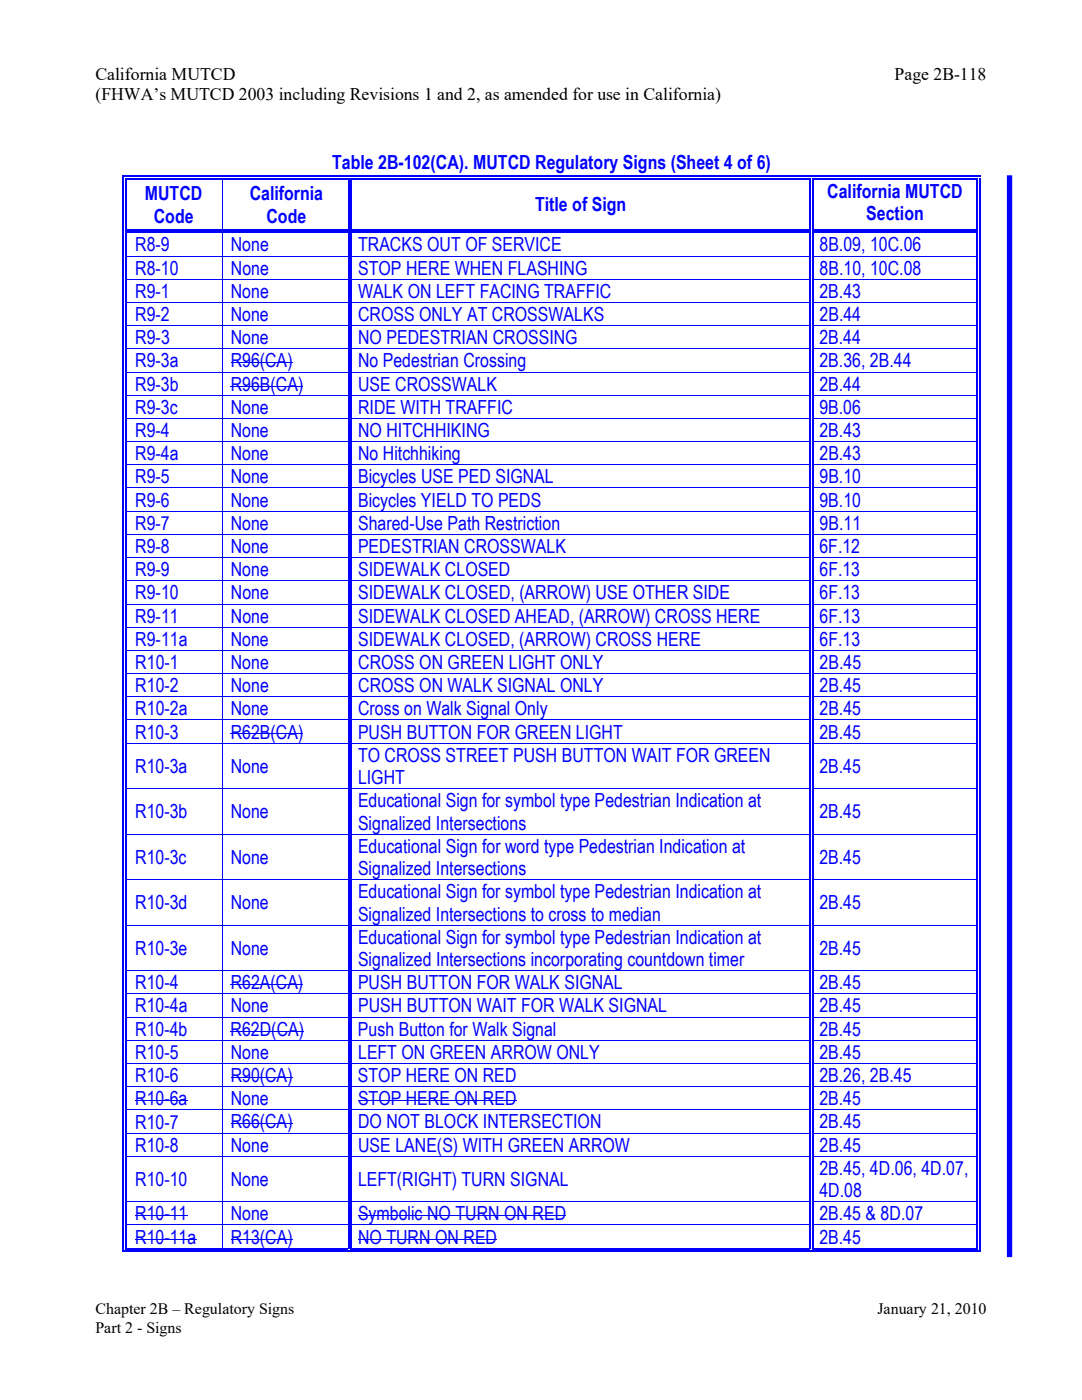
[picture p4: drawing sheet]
<svg xmlns="http://www.w3.org/2000/svg" width="216mm" height="279mm" viewBox="0 0 216 279" stroke-linecap="round" stroke-linejoin="round" font-family="sans-serif">
<defs><g id="words">
<g font-size="3.9" fill="#00f">
<text x="66.3" y="33.7">Table 2B-102(CA). MUTCD Regulatory Signs (Sheet 4 of 6)</text>
<text x="28.9" y="40">MUTCD</text>
<text x="49.8" y="40">California</text>
<text x="165.1" y="39.5">California MUTCD</text>
<text x="30.7" y="44.4">Code</text>
<text x="53.2" y="44.4">Code</text>
<text x="106.8" y="42.2">Title of Sign</text>
<text x="172.9" y="44">Section</text>
<text x="27" y="50.2">R8-9</text>
<text x="46" y="50.2">None</text>
<text x="71.5" y="50.2">TRACKS OUT OF SERVICE</text>
<text x="163.5" y="50.2">8B.09, 10C.06</text>
<text x="27" y="54.8">R8-10</text>
<text x="27" y="59.4">R9-1</text>
<text x="46" y="59.4">None</text>
<text x="46.1" y="54.8">None</text>
<text x="71.5" y="59.4">WALK ON LEFT FACING TRAFFIC</text>
<text x="71.5" y="54.8">STOP HERE WHEN FLASHING</text>
<text x="163.5" y="59.4">2B.43</text>
<text x="163.5" y="54.8">8B.10, 10C.08</text>
<text x="27" y="64.1">R9-2</text>
<text x="46" y="64.1">None</text>
<text x="71.5" y="64.1">CROSS ONLY AT CROSSWALKS</text>
<text x="163.5" y="64.1">2B.44</text>
<text x="27" y="68.7">R9-3</text>
<text x="46.1" y="68.7">None</text>
<text x="71.5" y="68.7">NO PEDESTRIAN CROSSING</text>
<text x="163.5" y="68.7">2B.44</text>
<text x="27" y="73.3">R9-3a</text>
<text x="27" y="78">R9-3b</text>
<text x="46.1" y="73.3">R96(CA)</text>
<text x="46.1" y="78">R96B(CA)</text>
<text x="71.4" y="73.3">No Pedestrian Crossing</text>
<text x="71.4" y="78">USE CROSSWALK</text>
<text x="163.5" y="78">2B.44</text>
<text x="163.5" y="73.3">2B.36, 2B.44</text>
<text x="27" y="82.6">R9-3c</text>
<text x="46" y="82.6">None</text>
<text x="71.5" y="82.6">RIDE WITH TRAFFIC</text>
<text x="163.5" y="82.6">9B.06</text>
<text x="27" y="87.2">R9-4</text>
<text x="46" y="87.2">None</text>
<text x="71.5" y="87.2">NO HITCHHIKING</text>
<text x="163.5" y="87.2">2B.43</text>
<text x="27" y="91.8">R9-4a</text>
<text x="46.1" y="91.8">None</text>
<text x="71.5" y="91.8">No Hitchhiking</text>
<text x="163.5" y="91.8">2B.43</text>
<text x="27" y="96.5">R9-5</text>
<text x="27" y="101.1">R9-6</text>
<text x="46" y="96.5">None</text>
<text x="46" y="101.1">None</text>
<text x="71.5" y="96.5">Bicycles USE PED SIGNAL</text>
<text x="71.5" y="101.1">Bicycles YIELD TO PEDS</text>
<text x="163.5" y="101.1">9B.10</text>
<text x="163.5" y="96.5">9B.10</text>
<text x="27" y="105.7">R9-7</text>
<text x="46" y="105.7">None</text>
<text x="71.4" y="105.7">Shared-Use Path Restriction</text>
<text x="163.5" y="105.7">9B.11</text>
<text x="27" y="110.4">R9-8</text>
<text x="46" y="110.4">None</text>
<text x="71.4" y="110.4">PEDESTRIAN CROSSWALK</text>
<text x="163.5" y="110.4">6F.12</text>
<text x="27" y="115">R9-9</text>
<text x="27" y="119.6">R9-10</text>
<text x="46" y="115">None</text>
<text x="46.1" y="119.6">None</text>
<text x="71.5" y="115">SIDEWALK CLOSED</text>
<text x="71.5" y="119.6">SIDEWALK CLOSED, (ARROW) USE OTHER SIDE</text>
<text x="163.5" y="119.6">6F.13</text>
<text x="163.5" y="115">6F.13</text>
<text x="27" y="124.3">R9-11</text>
<text x="46.1" y="124.3">None</text>
<text x="71.5" y="124.3">SIDEWALK CLOSED AHEAD, (ARROW) CROSS HERE</text>
<text x="163.5" y="124.3">6F.13</text>
<text x="27" y="128.9">R9-11a</text>
<text x="46.1" y="128.9">None</text>
<text x="71.5" y="128.9">SIDEWALK CLOSED, (ARROW) CROSS HERE</text>
<text x="163.5" y="128.9">6F.13</text>
<text x="27" y="133.5">R10-1</text>
<text x="46.1" y="133.5">None</text>
<text x="71.5" y="133.5">CROSS ON GREEN LIGHT ONLY</text>
<text x="163.5" y="133.5">2B.45</text>
<text x="27" y="138.1">R10-2</text>
<text x="27" y="142.8">R10-2a</text>
<text x="46" y="142.8">None</text>
<text x="46.1" y="138.1">None</text>
<text x="71.5" y="142.8">Cross on Walk Signal Only</text>
<text x="71.5" y="138.1">CROSS ON WALK SIGNAL ONLY</text>
<text x="163.5" y="142.8">2B.45</text>
<text x="163.5" y="138.1">2B.45</text>
<text x="27" y="147.4">R10-3</text>
<text x="46" y="147.4">R62B(CA)</text>
<text x="71.4" y="147.4">PUSH BUTTON FOR GREEN LIGHT</text>
<text x="163.5" y="147.4">2B.45</text>
<text x="27" y="154.2">R10-3a</text>
<text x="46" y="154.2">None</text>
<text x="71.4" y="152">TO CROSS STREET PUSH BUTTON WAIT FOR GREEN</text>
<text x="163.5" y="154.2">2B.45</text>
<text x="71.4" y="156.5">LIGHT</text>
<text x="71.4" y="161.1">Educational Sign for symbol type Pedestrian Indication at</text>
<text x="27" y="163.3">R10-3b</text>
<text x="46" y="163.3">None</text>
<text x="71.4" y="165.6">Signalized Intersections</text>
<text x="163.5" y="163.3">2B.45</text>
<text x="27" y="172.4">R10-3c</text>
<text x="46" y="172.4">None</text>
<text x="71.4" y="170.2">Educational Sign for word type Pedestrian Indication at</text>
<text x="163.5" y="172.4">2B.45</text>
<text x="71.4" y="174.6">Signalized Intersections</text>
<text x="71.4" y="179.3">Educational Sign for symbol type Pedestrian Indication at</text>
<text x="27" y="181.5">R10-3d</text>
<text x="46" y="181.5">None</text>
<text x="71.4" y="183.7">Signalized Intersections to cross to median</text>
<text x="163.5" y="181.5">2B.45</text>
<text x="27" y="190.6">R10-3e</text>
<text x="46" y="190.6">None</text>
<text x="71.4" y="188.3">Educational Sign for symbol type Pedestrian Indication at</text>
<text x="163.5" y="190.6">2B.45</text>
<text x="27" y="197.4">R10-4</text>
<text x="46" y="197.4">R62A(CA)</text>
<text x="71.4" y="192.8">Signalized Intersections incorporating countdown timer</text>
<text x="71.4" y="197.4">PUSH BUTTON FOR WALK SIGNAL</text>
<text x="163.5" y="197.4">2B.45</text>
<text x="27" y="202.1">R10-4a</text>
<text x="46" y="202.1">None</text>
<text x="71.5" y="202.1">PUSH BUTTON WAIT FOR WALK SIGNAL</text>
<text x="163.5" y="202.1">2B.45</text>
<text x="27" y="206.7">R10-4b</text>
<text x="46" y="206.7">R62D(CA)</text>
<text x="71.4" y="206.7">Push Button for Walk Signal</text>
<text x="163.5" y="206.7">2B.45</text>
<text x="27" y="211.3">R10-5</text>
<text x="27" y="215.9">R10-6</text>
<text x="46" y="215.9">R90(CA)</text>
<text x="46" y="211.3">None</text>
<text x="71.4" y="215.9">STOP HERE ON RED</text>
<text x="71.5" y="211.3">LEFT ON GREEN ARROW ONLY</text>
<text x="163.5" y="215.9">2B.26, 2B.45</text>
<text x="163.5" y="211.3">2B.45</text>
<text x="27" y="220.6">R10-6a</text>
<text x="46" y="220.6">None</text>
<text x="71.4" y="220.6">STOP HERE ON RED</text>
<text x="163.5" y="220.6">2B.45</text>
<text x="27" y="225.2">R10-7</text>
<text x="46" y="225.2">R66(CA)</text>
<text x="71.4" y="225.2">DO NOT BLOCK INTERSECTION</text>
<text x="163.5" y="225.2">2B.45</text>
<text x="27" y="229.8">R10-8</text>
<text x="46.1" y="229.8">None</text>
<text x="71.5" y="229.8">USE LANE(S) WITH GREEN ARROW</text>
<text x="163.5" y="229.8">2B.45</text>
<text x="27" y="236.7">R10-10</text>
<text x="46" y="236.7">None</text>
<text x="71.4" y="236.7">LEFT(RIGHT) TURN SIGNAL</text>
<text x="163.5" y="234.5">2B.45, 4D.06, 4D.07,</text>
<text x="163.5" y="238.9">4D.08</text>
<text x="27" y="243.5">R10-11</text>
<text x="46" y="243.5">None</text>
<text x="71.4" y="243.5">Symbolic NO TURN ON RED</text>
<text x="163.5" y="243.5">2B.45 &amp; 8D.07</text>
<text x="27" y="248.2">R10-11a</text>
<text x="46" y="248.2">R13(CA)</text>
<text x="71.4" y="248.2">NO TURN ON RED</text>
<text x="163.5" y="248.2">2B.45</text>
</g>
<g font-size="3.5">
<text x="19" y="15.9">California MUTCD</text>
<text x="178.5" y="15.9">Page 2B-118</text>
<text x="19" y="20">(FHWA’s MUTCD 2003 including Revisions 1 and 2, as amended for use in California)</text>
</g>
<g font-size="3.2">
<text x="19" y="262.3">Chapter 2B – Regulatory Signs</text>
<text x="175.1" y="262.3">January 21, 2010</text>
<text x="19" y="265.9">Part 2 - Signs</text>
</g>
</g></defs>
<g fill="#00f">
<path d="M24.5 35.1h.2v.8h-.2z"/>
<path d="M24.5 35.1h.8v.2h-.8z"/>
<path d="M25 35.6h.3v.3h-.3z"/>
<path d="M25 35.6h.3v.2h-.3z"/>
<path d="M25.3 35.1h.7v.2h-.7z"/>
<path d="M25.3 35.6h.7v.2h-.7z"/>
</g>
<path d="M26 35.2h18.4M26 35.7h18.4" fill="none" stroke="#00f" stroke-width=".25"/>
<g fill="#00f">
<path d="M44.4 35.8l.1 .1z"/>
<path d="M44.4 35.1h.7v.2h-.7z"/>
<path d="M44.4 35.6h.7v.2h-.7z"/>
</g>
<path d="M45.1 35.2h24.4M45.1 35.7h24.4" fill="none" stroke="#00f" stroke-width=".25"/>
<g fill="#00f">
<path d="M70 35.8l.2 .1z"/>
<path d="M69.5 35.8l.2 .1z"/>
<path d="M69.5 35.1h.7v.2h-.7z"/>
<path d="M69.5 35.6h.2v.2h-.2z"/>
<path d="M70 35.6h.2v.2h-.2z"/>
</g>
<path d="M70.2 35.2h91.3M70.2 35.7h91.3" fill="none" stroke="#00f" stroke-width=".25"/>
<g fill="#00f">
<path d="M162.1 35.8l.2 .1z"/>
<path d="M161.5 35.8l.3 .1z"/>
<path d="M161.5 35.1h.8v.2h-.8z"/>
<path d="M161.5 35.6h.3v.2h-.3z"/>
<path d="M162.1 35.6h.2v.2h-.2z"/>
</g>
<path d="M162.3 35.2h32.6M162.3 35.7h32.6" fill="none" stroke="#00f" stroke-width=".25"/>
<g fill="#00f">
<path d="M195.4 35.8l.2 .1z"/>
<path d="M194.9 35.8l.2 .1z"/>
<path d="M194.9 35.1h.7v.2h-.7z"/>
<path d="M194.9 35.6h.2v.2h-.2z"/>
<path d="M195.4 35.6h.2v.2h-.2z"/>
</g>
<path d="M24.6 35.9v9.9M25.1 35.9v9.9M69.6 35.9v9.9M70.1 35.9v9.9M161.7 35.9v9.9M162.2 35.9v9.9M195 35.9v9.9M195.5 35.9v9.9" fill="none" stroke="#00f" stroke-width=".25"/>
<path d="M44.5 35.9v9.9" fill="none" stroke="#00f" stroke-width=".2"/>
<g fill="#00f">
<path d="M25 46.5l.3 .1z"/>
<path d="M25 46.3h.3v.2h-.3z"/>
</g>
<path d="M25.3 46.4h19.1" fill="none" stroke="#00f" stroke-width=".25"/>
<g fill="#00f">
<path d="M44.4 46.5l.1 .1z"/>
<path d="M44.4 46.3h.7v.2h-.7z"/>
</g>
<path d="M45.1 46.4h24.4" fill="none" stroke="#00f" stroke-width=".25"/>
<g fill="#00f">
<path d="M70 46.5l.2 .1z"/>
<path d="M69.5 46.5l.2 .1z"/>
<path d="M69.5 46.3h.2v.2h-.2z"/>
<path d="M70 46.3h.2v.2h-.2z"/>
</g>
<path d="M70.2 46.4h91.3" fill="none" stroke="#00f" stroke-width=".25"/>
<g fill="#00f">
<path d="M162.1 46.5l.2 .1z"/>
<path d="M161.5 46.5l.3 .1z"/>
<path d="M161.5 46.3h.3v.2h-.3z"/>
<path d="M162.1 46.3h.2v.2h-.2z"/>
</g>
<path d="M162.3 46.4h32.6" fill="none" stroke="#00f" stroke-width=".25"/>
<g fill="#00f">
<path d="M195.4 46.5l.2 .1z"/>
<path d="M194.9 46.5l.2 .1z"/>
<path d="M194.9 46.3h.2v.2h-.2z"/>
</g>
<path d="M24.6 46.6v4.4M25.1 46.6v4.4M69.6 46.6v4.4M70.1 46.6v4.4M161.7 46.6v4.4M162.2 46.6v4.4M195 46.6v4.4M195.5 46.6v4.4" fill="none" stroke="#00f" stroke-width=".25"/>
<path d="M44.5 46.6v4.4" fill="none" stroke="#00f" stroke-width=".2"/>
<g fill="#00f">
<path d="M25 51h.3v.2h-.3z"/>
<path d="M24.5 51h.2v.2h-.2z"/>
</g>
<path d="M25.3 51.1h44.2" fill="none" stroke="#00f" stroke-width=".2"/>
<g fill="#00f">
<path d="M70 51h.2v.2h-.2z"/>
<path d="M69.5 51h.2v.2h-.2z"/>
</g>
<path d="M70.2 51.1h91.3" fill="none" stroke="#00f" stroke-width=".2"/>
<g fill="#00f">
<path d="M162.1 51h.2v.2h-.2z"/>
<path d="M161.5 51h.3v.2h-.3z"/>
</g>
<path d="M162.3 51.1h32.6" fill="none" stroke="#00f" stroke-width=".2"/>
<g fill="#00f">
<path d="M195.4 51h.2v.2h-.2z"/>
<path d="M194.9 51h.2v.2h-.2z"/>
</g>
<path d="M24.6 51.2v4.4M25.1 51.2v4.4M69.6 51.2v4.4M70.1 51.2v4.4M161.7 51.2v4.4M162.2 51.2v4.4M195 51.2v4.4M195.5 51.2v4.4" fill="none" stroke="#00f" stroke-width=".25"/>
<path d="M44.5 51.2v4.4" fill="none" stroke="#00f" stroke-width=".2"/>
<g fill="#00f">
<path d="M25 55.6h.3v.2h-.3z"/>
<path d="M24.5 55.6h.2v.2h-.2z"/>
</g>
<path d="M25.3 55.7h44.2" fill="none" stroke="#00f" stroke-width=".2"/>
<g fill="#00f">
<path d="M70 55.6h.2v.2h-.2z"/>
<path d="M69.5 55.6h.2v.2h-.2z"/>
</g>
<path d="M70.2 55.7h91.3" fill="none" stroke="#00f" stroke-width=".2"/>
<g fill="#00f">
<path d="M162.1 55.6h.2v.2h-.2z"/>
<path d="M161.5 55.6h.3v.2h-.3z"/>
</g>
<path d="M162.3 55.7h32.6" fill="none" stroke="#00f" stroke-width=".2"/>
<g fill="#00f">
<path d="M195.4 55.6h.2v.2h-.2z"/>
<path d="M194.9 55.6h.2v.2h-.2z"/>
</g>
<path d="M24.6 55.8v4.5M25.1 55.8v4.5M69.6 55.8v4.5M70.1 55.8v4.5M161.7 55.8v4.5M162.2 55.8v4.5M195 55.8v4.5M195.5 55.8v4.5" fill="none" stroke="#00f" stroke-width=".25"/>
<path d="M44.5 55.8v4.5" fill="none" stroke="#00f" stroke-width=".2"/>
<g fill="#00f">
<path d="M25 60.3h.3v.2h-.3z"/>
<path d="M24.5 60.3h.2v.2h-.2z"/>
</g>
<path d="M25.3 60.4h44.2" fill="none" stroke="#00f" stroke-width=".2"/>
<g fill="#00f">
<path d="M70 60.3h.2v.2h-.2z"/>
<path d="M69.5 60.3h.2v.2h-.2z"/>
</g>
<path d="M70.2 60.4h91.3" fill="none" stroke="#00f" stroke-width=".2"/>
<g fill="#00f">
<path d="M162.1 60.3h.2v.2h-.2z"/>
<path d="M161.5 60.3h.3v.2h-.3z"/>
</g>
<path d="M162.3 60.4h32.6" fill="none" stroke="#00f" stroke-width=".2"/>
<g fill="#00f">
<path d="M195.4 60.3h.2v.2h-.2z"/>
<path d="M194.9 60.3h.2v.2h-.2z"/>
</g>
<path d="M24.6 60.5v4.4M25.1 60.5v4.4M69.6 60.5v4.4M70.1 60.5v4.4M161.7 60.5v4.4M162.2 60.5v4.4M195 60.5v4.4M195.5 60.5v4.4" fill="none" stroke="#00f" stroke-width=".25"/>
<path d="M44.5 60.5v4.4" fill="none" stroke="#00f" stroke-width=".2"/>
<g fill="#00f">
<path d="M25 64.9h.3v.2h-.3z"/>
<path d="M24.5 64.9h.2v.2h-.2z"/>
</g>
<path d="M25.3 65h44.2" fill="none" stroke="#00f" stroke-width=".2"/>
<g fill="#00f">
<path d="M70 64.9h.2v.2h-.2z"/>
<path d="M69.5 64.9h.2v.2h-.2z"/>
</g>
<path d="M70.2 65h91.3" fill="none" stroke="#00f" stroke-width=".2"/>
<g fill="#00f">
<path d="M162.1 64.9h.2v.2h-.2z"/>
<path d="M161.5 64.9h.3v.2h-.3z"/>
</g>
<path d="M162.3 65h32.6" fill="none" stroke="#00f" stroke-width=".2"/>
<g fill="#00f">
<path d="M195.4 64.9h.2v.2h-.2z"/>
<path d="M194.9 64.9h.2v.2h-.2z"/>
</g>
<path d="M24.6 65.1v4.4M25.1 65.1v4.4M69.6 65.1v4.4M70.1 65.1v4.4M161.7 65.1v4.4M162.2 65.1v4.4M195 65.1v4.4M195.5 65.1v4.4" fill="none" stroke="#00f" stroke-width=".25"/>
<path d="M44.5 65.1v4.4M46 72.4h12.4" fill="none" stroke="#00f" stroke-width=".2"/>
<g fill="#00f">
<path d="M25 69.5h.3v.2h-.3z"/>
<path d="M24.5 69.5h.2v.2h-.2z"/>
</g>
<path d="M25.3 69.6h44.2" fill="none" stroke="#00f" stroke-width=".2"/>
<g fill="#00f">
<path d="M70 69.5h.2v.2h-.2z"/>
<path d="M69.5 69.5h.2v.2h-.2z"/>
</g>
<path d="M70.2 69.6h91.3" fill="none" stroke="#00f" stroke-width=".2"/>
<g fill="#00f">
<path d="M162.1 69.5h.2v.2h-.2z"/>
<path d="M161.5 69.5h.3v.2h-.3z"/>
</g>
<path d="M162.3 69.6h32.6" fill="none" stroke="#00f" stroke-width=".2"/>
<g fill="#00f">
<path d="M195.4 69.5h.2v.2h-.2z"/>
<path d="M194.9 69.5h.2v.2h-.2z"/>
</g>
<path d="M24.6 69.7v4.5M25.1 69.7v4.5M69.6 69.7v4.5M70.1 69.7v4.5M161.7 69.7v4.5M162.2 69.7v4.5M195 69.7v4.5M195.5 69.7v4.5" fill="none" stroke="#00f" stroke-width=".25"/>
<path d="M44.5 69.7v4.5M46 77.1h14.5" fill="none" stroke="#00f" stroke-width=".2"/>
<g fill="#00f">
<path d="M25 74.2h.3v.1h-.3z"/>
<path d="M24.5 74.2h.2v.1h-.2z"/>
</g>
<path d="M25.3 74.3h44.2" fill="none" stroke="#00f" stroke-width=".2"/>
<g fill="#00f">
<path d="M70 74.2h.2v.1h-.2z"/>
<path d="M69.5 74.2h.2v.1h-.2z"/>
</g>
<path d="M70.2 74.3h91.3" fill="none" stroke="#00f" stroke-width=".2"/>
<g fill="#00f">
<path d="M162.1 74.2h.2v.1h-.2z"/>
<path d="M161.5 74.2h.3v.1h-.3z"/>
</g>
<path d="M162.3 74.3h32.6" fill="none" stroke="#00f" stroke-width=".2"/>
<g fill="#00f">
<path d="M195.4 74.2h.2v.1h-.2z"/>
<path d="M194.9 74.2h.2v.1h-.2z"/>
</g>
<path d="M24.6 74.3v4.5M25.1 74.3v4.5M69.6 74.3v4.5M70.1 74.3v4.5M161.7 74.3v4.5M162.2 74.3v4.5M195 74.3v4.5M195.5 74.3v4.5" fill="none" stroke="#00f" stroke-width=".25"/>
<path d="M44.5 74.3v4.5" fill="none" stroke="#00f" stroke-width=".2"/>
<g fill="#00f">
<path d="M25 78.8h.3v.2h-.3z"/>
<path d="M24.5 78.8h.2v.2h-.2z"/>
</g>
<path d="M25.3 78.9h44.2" fill="none" stroke="#00f" stroke-width=".2"/>
<g fill="#00f">
<path d="M70 78.8h.2v.2h-.2z"/>
<path d="M69.5 78.8h.2v.2h-.2z"/>
</g>
<path d="M70.2 78.9h91.3" fill="none" stroke="#00f" stroke-width=".2"/>
<g fill="#00f">
<path d="M162.1 78.8h.2v.2h-.2z"/>
<path d="M161.5 78.8h.3v.2h-.3z"/>
</g>
<path d="M162.3 78.9h32.6" fill="none" stroke="#00f" stroke-width=".2"/>
<g fill="#00f">
<path d="M195.4 78.8h.2v.2h-.2z"/>
<path d="M194.9 78.8h.2v.2h-.2z"/>
</g>
<path d="M24.6 79v4.4M25.1 79v4.4M69.6 79v4.4M70.1 79v4.4M161.7 79v4.4M162.2 79v4.4M195 79v4.4M195.5 79v4.4" fill="none" stroke="#00f" stroke-width=".25"/>
<path d="M44.5 79v4.4" fill="none" stroke="#00f" stroke-width=".2"/>
<g fill="#00f">
<path d="M25 83.4h.3v.2h-.3z"/>
<path d="M24.5 83.4h.2v.2h-.2z"/>
</g>
<path d="M25.3 83.5h44.2" fill="none" stroke="#00f" stroke-width=".2"/>
<g fill="#00f">
<path d="M70 83.4h.2v.2h-.2z"/>
<path d="M69.5 83.4h.2v.2h-.2z"/>
</g>
<path d="M70.2 83.5h91.3" fill="none" stroke="#00f" stroke-width=".2"/>
<g fill="#00f">
<path d="M162.1 83.4h.2v.2h-.2z"/>
<path d="M161.5 83.4h.3v.2h-.3z"/>
</g>
<path d="M162.3 83.5h32.6" fill="none" stroke="#00f" stroke-width=".2"/>
<g fill="#00f">
<path d="M195.4 83.4h.2v.2h-.2z"/>
<path d="M194.9 83.4h.2v.2h-.2z"/>
</g>
<path d="M24.6 83.6v4.5M25.1 83.6v4.5M69.6 83.6v4.5M70.1 83.6v4.5M161.7 83.6v4.5M162.2 83.6v4.5M195 83.6v4.5M195.5 83.6v4.5" fill="none" stroke="#00f" stroke-width=".25"/>
<path d="M44.5 83.6v4.5" fill="none" stroke="#00f" stroke-width=".2"/>
<g fill="#00f">
<path d="M25 88.1h.3v.1h-.3z"/>
<path d="M24.5 88.1h.2v.1h-.2z"/>
</g>
<path d="M25.3 88.1h44.2" fill="none" stroke="#00f" stroke-width=".2"/>
<g fill="#00f">
<path d="M70 88.1h.2v.1h-.2z"/>
<path d="M69.5 88.1h.2v.1h-.2z"/>
</g>
<path d="M70.2 88.1h91.3" fill="none" stroke="#00f" stroke-width=".2"/>
<g fill="#00f">
<path d="M162.1 88.1h.2v.1h-.2z"/>
<path d="M161.5 88.1h.3v.1h-.3z"/>
</g>
<path d="M162.3 88.1h32.6" fill="none" stroke="#00f" stroke-width=".2"/>
<g fill="#00f">
<path d="M195.4 88.1h.2v.1h-.2z"/>
<path d="M194.9 88.1h.2v.1h-.2z"/>
</g>
<path d="M24.6 88.2v4.5M25.1 88.2v4.5M69.6 88.2v4.5M70.1 88.2v4.5M161.7 88.2v4.5M162.2 88.2v4.5M195 88.2v4.5M195.5 88.2v4.5" fill="none" stroke="#00f" stroke-width=".25"/>
<path d="M44.5 88.2v4.5" fill="none" stroke="#00f" stroke-width=".2"/>
<g fill="#00f">
<path d="M25 92.7h.3v.2h-.3z"/>
<path d="M24.5 92.7h.2v.2h-.2z"/>
</g>
<path d="M25.3 92.8h44.2" fill="none" stroke="#00f" stroke-width=".2"/>
<g fill="#00f">
<path d="M70 92.7h.2v.2h-.2z"/>
<path d="M69.5 92.7h.2v.2h-.2z"/>
</g>
<path d="M70.2 92.8h91.3" fill="none" stroke="#00f" stroke-width=".2"/>
<g fill="#00f">
<path d="M162.1 92.7h.2v.2h-.2z"/>
<path d="M161.5 92.7h.3v.2h-.3z"/>
</g>
<path d="M162.3 92.8h32.6" fill="none" stroke="#00f" stroke-width=".2"/>
<g fill="#00f">
<path d="M195.4 92.7h.2v.2h-.2z"/>
<path d="M194.9 92.7h.2v.2h-.2z"/>
</g>
<path d="M24.6 92.9v4.4M25.1 92.9v4.4M69.6 92.9v4.4M70.1 92.9v4.4M161.7 92.9v4.4M162.2 92.9v4.4M195 92.9v4.4M195.5 92.9v4.4" fill="none" stroke="#00f" stroke-width=".25"/>
<path d="M44.5 92.9v4.4" fill="none" stroke="#00f" stroke-width=".2"/>
<g fill="#00f">
<path d="M25 97.3h.3v.2h-.3z"/>
<path d="M24.5 97.3h.2v.2h-.2z"/>
</g>
<path d="M25.3 97.4h44.2" fill="none" stroke="#00f" stroke-width=".2"/>
<g fill="#00f">
<path d="M70 97.3h.2v.2h-.2z"/>
<path d="M69.5 97.3h.2v.2h-.2z"/>
</g>
<path d="M70.2 97.4h91.3" fill="none" stroke="#00f" stroke-width=".2"/>
<g fill="#00f">
<path d="M162.1 97.3h.2v.2h-.2z"/>
<path d="M161.5 97.3h.3v.2h-.3z"/>
</g>
<path d="M162.3 97.4h32.6" fill="none" stroke="#00f" stroke-width=".2"/>
<g fill="#00f">
<path d="M195.4 97.3h.2v.2h-.2z"/>
<path d="M194.9 97.3h.2v.2h-.2z"/>
</g>
<path d="M24.6 97.5v4.4M25.1 97.5v4.4M69.6 97.5v4.4M70.1 97.5v4.4M161.7 97.5v4.4M162.2 97.5v4.4M195 97.5v4.4M195.5 97.5v4.4" fill="none" stroke="#00f" stroke-width=".25"/>
<path d="M44.5 97.5v4.4" fill="none" stroke="#00f" stroke-width=".2"/>
<g fill="#00f">
<path d="M25 101.9h.3v.2h-.3z"/>
<path d="M24.5 101.9h.2v.2h-.2z"/>
</g>
<path d="M25.3 102h44.2" fill="none" stroke="#00f" stroke-width=".2"/>
<g fill="#00f">
<path d="M70 101.9h.2v.2h-.2z"/>
<path d="M69.5 101.9h.2v.2h-.2z"/>
</g>
<path d="M70.2 102h91.3" fill="none" stroke="#00f" stroke-width=".2"/>
<g fill="#00f">
<path d="M162.1 101.9h.2v.2h-.2z"/>
<path d="M161.5 101.9h.3v.2h-.3z"/>
</g>
<path d="M162.3 102h32.6" fill="none" stroke="#00f" stroke-width=".2"/>
<g fill="#00f">
<path d="M195.4 101.9h.2v.2h-.2z"/>
<path d="M194.9 101.9h.2v.2h-.2z"/>
</g>
<path d="M24.6 102.1v4.5M25.1 102.1v4.5M69.6 102.1v4.5M70.1 102.1v4.5M161.7 102.1v4.5M162.2 102.1v4.5M195 102.1v4.5M195.5 102.1v4.5" fill="none" stroke="#00f" stroke-width=".25"/>
<path d="M44.5 102.1v4.5" fill="none" stroke="#00f" stroke-width=".2"/>
<g fill="#00f">
<path d="M25 106.6h.3v.1h-.3z"/>
<path d="M24.5 106.6h.2v.1h-.2z"/>
</g>
<path d="M25.3 106.7h44.2" fill="none" stroke="#00f" stroke-width=".2"/>
<g fill="#00f">
<path d="M70 106.6h.2v.1h-.2z"/>
<path d="M69.5 106.6h.2v.1h-.2z"/>
</g>
<path d="M70.2 106.7h91.3" fill="none" stroke="#00f" stroke-width=".2"/>
<g fill="#00f">
<path d="M162.1 106.6h.2v.1h-.2z"/>
<path d="M161.5 106.6h.3v.1h-.3z"/>
</g>
<path d="M162.3 106.7h32.6" fill="none" stroke="#00f" stroke-width=".2"/>
<g fill="#00f">
<path d="M195.4 106.6h.2v.1h-.2z"/>
<path d="M194.9 106.6h.2v.1h-.2z"/>
</g>
<path d="M24.6 106.7v4.5M25.1 106.7v4.5M69.6 106.7v4.5M70.1 106.7v4.5M161.7 106.7v4.5M162.2 106.7v4.5M195 106.7v4.5M195.5 106.7v4.5" fill="none" stroke="#00f" stroke-width=".25"/>
<path d="M44.5 106.7v4.5" fill="none" stroke="#00f" stroke-width=".2"/>
<g fill="#00f">
<path d="M25 111.2h.3v.2h-.3z"/>
<path d="M24.5 111.2h.2v.2h-.2z"/>
</g>
<path d="M25.3 111.3h44.2" fill="none" stroke="#00f" stroke-width=".2"/>
<g fill="#00f">
<path d="M70 111.2h.2v.2h-.2z"/>
<path d="M69.5 111.2h.2v.2h-.2z"/>
</g>
<path d="M70.2 111.3h91.3" fill="none" stroke="#00f" stroke-width=".2"/>
<g fill="#00f">
<path d="M162.1 111.2h.2v.2h-.2z"/>
<path d="M161.5 111.2h.3v.2h-.3z"/>
</g>
<path d="M162.3 111.3h32.6" fill="none" stroke="#00f" stroke-width=".2"/>
<g fill="#00f">
<path d="M195.4 111.2h.2v.2h-.2z"/>
<path d="M194.9 111.2h.2v.2h-.2z"/>
</g>
<path d="M24.6 111.4v4.4M25.1 111.4v4.4M69.6 111.4v4.4M70.1 111.4v4.4M161.7 111.4v4.4M162.2 111.4v4.4M195 111.4v4.4M195.5 111.4v4.4" fill="none" stroke="#00f" stroke-width=".25"/>
<path d="M44.5 111.4v4.4" fill="none" stroke="#00f" stroke-width=".2"/>
<g fill="#00f">
<path d="M25 115.8h.3v.2h-.3z"/>
<path d="M24.5 115.8h.2v.2h-.2z"/>
</g>
<path d="M25.3 115.9h44.2" fill="none" stroke="#00f" stroke-width=".2"/>
<g fill="#00f">
<path d="M70 115.8h.2v.2h-.2z"/>
<path d="M69.5 115.8h.2v.2h-.2z"/>
</g>
<path d="M70.2 115.9h91.3" fill="none" stroke="#00f" stroke-width=".2"/>
<g fill="#00f">
<path d="M162.1 115.8h.2v.2h-.2z"/>
<path d="M161.5 115.8h.3v.2h-.3z"/>
</g>
<path d="M162.3 115.9h32.6" fill="none" stroke="#00f" stroke-width=".2"/>
<g fill="#00f">
<path d="M195.4 115.8h.2v.2h-.2z"/>
<path d="M194.9 115.8h.2v.2h-.2z"/>
</g>
<path d="M24.6 116v4.5M25.1 116v4.5M69.6 116v4.5M70.1 116v4.5M161.7 116v4.5M162.2 116v4.5M195 116v4.5M195.5 116v4.5" fill="none" stroke="#00f" stroke-width=".25"/>
<path d="M44.5 116v4.5" fill="none" stroke="#00f" stroke-width=".2"/>
<g fill="#00f">
<path d="M25 120.5h.3v.1h-.3z"/>
<path d="M24.5 120.5h.2v.1h-.2z"/>
</g>
<path d="M25.3 120.5h44.2" fill="none" stroke="#00f" stroke-width=".2"/>
<g fill="#00f">
<path d="M70 120.5h.2v.1h-.2z"/>
<path d="M69.5 120.5h.2v.1h-.2z"/>
</g>
<path d="M70.2 120.5h91.3" fill="none" stroke="#00f" stroke-width=".2"/>
<g fill="#00f">
<path d="M162.1 120.5h.2v.1h-.2z"/>
<path d="M161.5 120.5h.3v.1h-.3z"/>
</g>
<path d="M162.3 120.5h32.6" fill="none" stroke="#00f" stroke-width=".2"/>
<g fill="#00f">
<path d="M195.4 120.5h.2v.1h-.2z"/>
<path d="M194.9 120.5h.2v.1h-.2z"/>
</g>
<path d="M24.6 120.6v4.5M25.1 120.6v4.5M69.6 120.6v4.5M70.1 120.6v4.5M161.7 120.6v4.5M162.2 120.6v4.5M195 120.6v4.5M195.5 120.6v4.5" fill="none" stroke="#00f" stroke-width=".25"/>
<path d="M44.5 120.6v4.5" fill="none" stroke="#00f" stroke-width=".2"/>
<g fill="#00f">
<path d="M25 125.1h.3v.2h-.3z"/>
<path d="M24.5 125.1h.2v.2h-.2z"/>
</g>
<path d="M25.3 125.2h44.2" fill="none" stroke="#00f" stroke-width=".2"/>
<g fill="#00f">
<path d="M70 125.1h.2v.2h-.2z"/>
<path d="M69.5 125.1h.2v.2h-.2z"/>
</g>
<path d="M70.2 125.2h91.3" fill="none" stroke="#00f" stroke-width=".2"/>
<g fill="#00f">
<path d="M162.1 125.1h.2v.2h-.2z"/>
<path d="M161.5 125.1h.3v.2h-.3z"/>
</g>
<path d="M162.3 125.2h32.6" fill="none" stroke="#00f" stroke-width=".2"/>
<g fill="#00f">
<path d="M195.4 125.1h.2v.2h-.2z"/>
<path d="M194.9 125.1h.2v.2h-.2z"/>
</g>
<path d="M24.6 125.3v4.4M25.1 125.3v4.4M69.6 125.3v4.4M70.1 125.3v4.4M161.7 125.3v4.4M162.2 125.3v4.4M195 125.3v4.4M195.5 125.3v4.4" fill="none" stroke="#00f" stroke-width=".25"/>
<path d="M44.5 125.3v4.4" fill="none" stroke="#00f" stroke-width=".2"/>
<g fill="#00f">
<path d="M25 129.7h.3v.2h-.3z"/>
<path d="M24.5 129.7h.2v.2h-.2z"/>
</g>
<path d="M25.3 129.8h44.2" fill="none" stroke="#00f" stroke-width=".2"/>
<g fill="#00f">
<path d="M70 129.7h.2v.2h-.2z"/>
<path d="M69.5 129.7h.2v.2h-.2z"/>
</g>
<path d="M70.2 129.8h91.3" fill="none" stroke="#00f" stroke-width=".2"/>
<g fill="#00f">
<path d="M162.1 129.7h.2v.2h-.2z"/>
<path d="M161.5 129.7h.3v.2h-.3z"/>
</g>
<path d="M162.3 129.8h32.6" fill="none" stroke="#00f" stroke-width=".2"/>
<g fill="#00f">
<path d="M195.4 129.7h.2v.2h-.2z"/>
<path d="M194.9 129.7h.2v.2h-.2z"/>
</g>
<path d="M24.6 129.9v4.4M25.1 129.9v4.4M69.6 129.9v4.4M70.1 129.9v4.4M161.7 129.9v4.4M162.2 129.9v4.4M195 129.9v4.4M195.5 129.9v4.4" fill="none" stroke="#00f" stroke-width=".25"/>
<path d="M44.5 129.9v4.4" fill="none" stroke="#00f" stroke-width=".2"/>
<g fill="#00f">
<path d="M25 134.3h.3v.2h-.3z"/>
<path d="M24.5 134.3h.2v.2h-.2z"/>
</g>
<path d="M25.3 134.4h44.2" fill="none" stroke="#00f" stroke-width=".2"/>
<g fill="#00f">
<path d="M70 134.3h.2v.2h-.2z"/>
<path d="M69.5 134.3h.2v.2h-.2z"/>
</g>
<path d="M70.2 134.4h91.3" fill="none" stroke="#00f" stroke-width=".2"/>
<g fill="#00f">
<path d="M162.1 134.3h.2v.2h-.2z"/>
<path d="M161.5 134.3h.3v.2h-.3z"/>
</g>
<path d="M162.3 134.4h32.6" fill="none" stroke="#00f" stroke-width=".2"/>
<g fill="#00f">
<path d="M195.4 134.3h.2v.2h-.2z"/>
<path d="M194.9 134.3h.2v.2h-.2z"/>
</g>
<path d="M24.6 134.5v4.5M25.1 134.5v4.5M69.6 134.5v4.5M70.1 134.5v4.5M161.7 134.5v4.5M162.2 134.5v4.5M195 134.5v4.5M195.5 134.5v4.5" fill="none" stroke="#00f" stroke-width=".25"/>
<path d="M44.5 134.5v4.5" fill="none" stroke="#00f" stroke-width=".2"/>
<g fill="#00f">
<path d="M25 139h.3v.1h-.3z"/>
<path d="M24.5 139h.2v.1h-.2z"/>
</g>
<path d="M25.3 139.1h44.2" fill="none" stroke="#00f" stroke-width=".2"/>
<g fill="#00f">
<path d="M70 139h.2v.1h-.2z"/>
<path d="M69.5 139h.2v.1h-.2z"/>
</g>
<path d="M70.2 139.1h91.3" fill="none" stroke="#00f" stroke-width=".2"/>
<g fill="#00f">
<path d="M162.1 139h.2v.1h-.2z"/>
<path d="M161.5 139h.3v.1h-.3z"/>
</g>
<path d="M162.3 139.1h32.6" fill="none" stroke="#00f" stroke-width=".2"/>
<g fill="#00f">
<path d="M195.4 139h.2v.1h-.2z"/>
<path d="M194.9 139h.2v.1h-.2z"/>
</g>
<path d="M24.6 139.1v4.5M25.1 139.1v4.5M69.6 139.1v4.5M70.1 139.1v4.5M161.7 139.1v4.5M162.2 139.1v4.5M195 139.1v4.5M195.5 139.1v4.5" fill="none" stroke="#00f" stroke-width=".25"/>
<path d="M44.5 139.1v4.5M46 146.5h14.5" fill="none" stroke="#00f" stroke-width=".2"/>
<g fill="#00f">
<path d="M25 143.6h.3v.2h-.3z"/>
<path d="M24.5 143.6h.2v.2h-.2z"/>
</g>
<path d="M25.3 143.7h44.2" fill="none" stroke="#00f" stroke-width=".2"/>
<g fill="#00f">
<path d="M70 143.6h.2v.2h-.2z"/>
<path d="M69.5 143.6h.2v.2h-.2z"/>
</g>
<path d="M70.2 143.7h91.3" fill="none" stroke="#00f" stroke-width=".2"/>
<g fill="#00f">
<path d="M162.1 143.6h.2v.2h-.2z"/>
<path d="M161.5 143.6h.3v.2h-.3z"/>
</g>
<path d="M162.3 143.7h32.6" fill="none" stroke="#00f" stroke-width=".2"/>
<g fill="#00f">
<path d="M195.4 143.6h.2v.2h-.2z"/>
<path d="M194.9 143.6h.2v.2h-.2z"/>
</g>
<path d="M24.6 143.8v4.4M25.1 143.8v4.4M69.6 143.8v4.4M70.1 143.8v4.4M161.7 143.8v4.4M162.2 143.8v4.4M195 143.8v4.4M195.5 143.8v4.4" fill="none" stroke="#00f" stroke-width=".25"/>
<path d="M44.5 143.8v4.4" fill="none" stroke="#00f" stroke-width=".2"/>
<g fill="#00f">
<path d="M25 148.2h.3v.2h-.3z"/>
<path d="M24.5 148.2h.2v.2h-.2z"/>
</g>
<path d="M25.3 148.3h44.2" fill="none" stroke="#00f" stroke-width=".2"/>
<g fill="#00f">
<path d="M70 148.2h.2v.2h-.2z"/>
<path d="M69.5 148.2h.2v.2h-.2z"/>
</g>
<path d="M70.2 148.3h91.3" fill="none" stroke="#00f" stroke-width=".2"/>
<g fill="#00f">
<path d="M162.1 148.2h.2v.2h-.2z"/>
<path d="M161.5 148.2h.3v.2h-.3z"/>
</g>
<path d="M162.3 148.3h32.6" fill="none" stroke="#00f" stroke-width=".2"/>
<g fill="#00f">
<path d="M195.4 148.2h.2v.2h-.2z"/>
<path d="M194.9 148.2h.2v.2h-.2z"/>
</g>
<path d="M24.6 148.4v8.9M25.1 148.4v8.9M69.6 148.4v8.9M70.1 148.4v8.9M161.7 148.4v8.9M162.2 148.4v8.9M195 148.4v8.9M195.5 148.4v8.9" fill="none" stroke="#00f" stroke-width=".25"/>
<path d="M44.5 148.4v8.9" fill="none" stroke="#00f" stroke-width=".2"/>
<g fill="#00f">
<path d="M25 157.3h.3v.2h-.3z"/>
<path d="M24.5 157.3h.2v.2h-.2z"/>
</g>
<path d="M25.3 157.4h44.2" fill="none" stroke="#00f" stroke-width=".2"/>
<g fill="#00f">
<path d="M70 157.3h.2v.2h-.2z"/>
<path d="M69.5 157.3h.2v.2h-.2z"/>
</g>
<path d="M70.2 157.4h91.3" fill="none" stroke="#00f" stroke-width=".2"/>
<g fill="#00f">
<path d="M162.1 157.3h.2v.2h-.2z"/>
<path d="M161.5 157.3h.3v.2h-.3z"/>
</g>
<path d="M162.3 157.4h32.6" fill="none" stroke="#00f" stroke-width=".2"/>
<g fill="#00f">
<path d="M195.4 157.3h.2v.2h-.2z"/>
<path d="M194.9 157.3h.2v.2h-.2z"/>
</g>
<path d="M24.6 157.5v8.9M25.1 157.5v8.9M69.6 157.5v8.9M70.1 157.5v8.9M161.7 157.5v8.9M162.2 157.5v8.9M195 157.5v8.9M195.5 157.5v8.9" fill="none" stroke="#00f" stroke-width=".25"/>
<path d="M44.5 157.5v8.9" fill="none" stroke="#00f" stroke-width=".2"/>
<g fill="#00f">
<path d="M25 166.4h.3v.2h-.3z"/>
<path d="M24.5 166.4h.2v.2h-.2z"/>
</g>
<path d="M25.3 166.5h44.2" fill="none" stroke="#00f" stroke-width=".2"/>
<g fill="#00f">
<path d="M70 166.4h.2v.2h-.2z"/>
<path d="M69.5 166.4h.2v.2h-.2z"/>
</g>
<path d="M70.2 166.5h91.3" fill="none" stroke="#00f" stroke-width=".2"/>
<g fill="#00f">
<path d="M162.1 166.4h.2v.2h-.2z"/>
<path d="M161.5 166.4h.3v.2h-.3z"/>
</g>
<path d="M162.3 166.5h32.6" fill="none" stroke="#00f" stroke-width=".2"/>
<g fill="#00f">
<path d="M195.4 166.4h.2v.2h-.2z"/>
<path d="M194.9 166.4h.2v.2h-.2z"/>
</g>
<path d="M24.6 166.6v8.9M25.1 166.6v8.9M69.6 166.6v8.9M70.1 166.6v8.9M161.7 166.6v8.9M162.2 166.6v8.9M195 166.6v8.9M195.5 166.6v8.9" fill="none" stroke="#00f" stroke-width=".25"/>
<path d="M44.5 166.6v8.9" fill="none" stroke="#00f" stroke-width=".2"/>
<g fill="#00f">
<path d="M25 175.5h.3v.1h-.3z"/>
<path d="M24.5 175.5h.2v.1h-.2z"/>
</g>
<path d="M25.3 175.6h44.2" fill="none" stroke="#00f" stroke-width=".2"/>
<g fill="#00f">
<path d="M70 175.5h.2v.1h-.2z"/>
<path d="M69.5 175.5h.2v.1h-.2z"/>
</g>
<path d="M70.2 175.6h91.3" fill="none" stroke="#00f" stroke-width=".2"/>
<g fill="#00f">
<path d="M162.1 175.5h.2v.1h-.2z"/>
<path d="M161.5 175.5h.3v.1h-.3z"/>
</g>
<path d="M162.3 175.6h32.6" fill="none" stroke="#00f" stroke-width=".2"/>
<g fill="#00f">
<path d="M195.4 175.5h.2v.1h-.2z"/>
<path d="M194.9 175.5h.2v.1h-.2z"/>
</g>
<path d="M24.6 175.6v9M25.1 175.6v9M69.6 175.6v9M70.1 175.6v9M161.7 175.6v9M162.2 175.6v9M195 175.6v9M195.5 175.6v9" fill="none" stroke="#00f" stroke-width=".25"/>
<path d="M44.5 175.6v9" fill="none" stroke="#00f" stroke-width=".2"/>
<g fill="#00f">
<path d="M25 184.6h.3v.1h-.3z"/>
<path d="M24.5 184.6h.2v.1h-.2z"/>
</g>
<path d="M25.3 184.6h44.2" fill="none" stroke="#00f" stroke-width=".2"/>
<g fill="#00f">
<path d="M70 184.6h.2v.1h-.2z"/>
<path d="M69.5 184.6h.2v.1h-.2z"/>
</g>
<path d="M70.2 184.6h91.3" fill="none" stroke="#00f" stroke-width=".2"/>
<g fill="#00f">
<path d="M162.1 184.6h.2v.1h-.2z"/>
<path d="M161.5 184.6h.3v.1h-.3z"/>
</g>
<path d="M162.3 184.6h32.6" fill="none" stroke="#00f" stroke-width=".2"/>
<g fill="#00f">
<path d="M195.4 184.6h.2v.1h-.2z"/>
<path d="M194.9 184.6h.2v.1h-.2z"/>
</g>
<path d="M24.6 184.7v8.9M25.1 184.7v8.9M69.6 184.7v8.9M70.1 184.7v8.9M161.7 184.7v8.9M162.2 184.7v8.9M195 184.7v8.9M195.5 184.7v8.9" fill="none" stroke="#00f" stroke-width=".25"/>
<path d="M44.5 184.7v8.9M46 196.5h14.5" fill="none" stroke="#00f" stroke-width=".2"/>
<g fill="#00f">
<path d="M25 193.6h.3v.2h-.3z"/>
<path d="M24.5 193.6h.2v.2h-.2z"/>
</g>
<path d="M25.3 193.7h44.2" fill="none" stroke="#00f" stroke-width=".2"/>
<g fill="#00f">
<path d="M70 193.6h.2v.2h-.2z"/>
<path d="M69.5 193.6h.2v.2h-.2z"/>
</g>
<path d="M70.2 193.7h91.3" fill="none" stroke="#00f" stroke-width=".2"/>
<g fill="#00f">
<path d="M162.1 193.6h.2v.2h-.2z"/>
<path d="M161.5 193.6h.3v.2h-.3z"/>
</g>
<path d="M162.3 193.7h32.6" fill="none" stroke="#00f" stroke-width=".2"/>
<g fill="#00f">
<path d="M195.4 193.6h.2v.2h-.2z"/>
<path d="M194.9 193.6h.2v.2h-.2z"/>
</g>
<path d="M24.6 193.8v4.5M25.1 193.8v4.5M69.6 193.8v4.5M70.1 193.8v4.5M161.7 193.8v4.5M162.2 193.8v4.5M195 193.8v4.5M195.5 193.8v4.5" fill="none" stroke="#00f" stroke-width=".25"/>
<path d="M44.5 193.8v4.5" fill="none" stroke="#00f" stroke-width=".2"/>
<g fill="#00f">
<path d="M25 198.3h.3v.1h-.3z"/>
<path d="M24.5 198.3h.2v.1h-.2z"/>
</g>
<path d="M25.3 198.4h44.2" fill="none" stroke="#00f" stroke-width=".2"/>
<g fill="#00f">
<path d="M70 198.3h.2v.1h-.2z"/>
<path d="M69.5 198.3h.2v.1h-.2z"/>
</g>
<path d="M70.2 198.4h91.3" fill="none" stroke="#00f" stroke-width=".2"/>
<g fill="#00f">
<path d="M162.1 198.3h.2v.1h-.2z"/>
<path d="M161.5 198.3h.3v.1h-.3z"/>
</g>
<path d="M162.3 198.4h32.6" fill="none" stroke="#00f" stroke-width=".2"/>
<g fill="#00f">
<path d="M195.4 198.3h.2v.1h-.2z"/>
<path d="M194.9 198.3h.2v.1h-.2z"/>
</g>
<path d="M24.6 198.4v4.5M25.1 198.4v4.5M69.6 198.4v4.5M70.1 198.4v4.5M161.7 198.4v4.5M162.2 198.4v4.5M195 198.4v4.5M195.5 198.4v4.5" fill="none" stroke="#00f" stroke-width=".25"/>
<path d="M44.5 198.4v4.5M46 205.8h14.7" fill="none" stroke="#00f" stroke-width=".2"/>
<g fill="#00f">
<path d="M25 202.9h.3v.2h-.3z"/>
<path d="M24.5 202.9h.2v.2h-.2z"/>
</g>
<path d="M25.3 203h44.2" fill="none" stroke="#00f" stroke-width=".2"/>
<g fill="#00f">
<path d="M70 202.9h.2v.2h-.2z"/>
<path d="M69.5 202.9h.2v.2h-.2z"/>
</g>
<path d="M70.2 203h91.3" fill="none" stroke="#00f" stroke-width=".2"/>
<g fill="#00f">
<path d="M162.1 202.9h.2v.2h-.2z"/>
<path d="M161.5 202.9h.3v.2h-.3z"/>
</g>
<path d="M162.3 203h32.6" fill="none" stroke="#00f" stroke-width=".2"/>
<g fill="#00f">
<path d="M195.4 202.9h.2v.2h-.2z"/>
<path d="M194.9 202.9h.2v.2h-.2z"/>
</g>
<path d="M24.6 203.1v4.4M25.1 203.1v4.4M69.6 203.1v4.4M70.1 203.1v4.4M161.7 203.1v4.4M162.2 203.1v4.4M195 203.1v4.4M195.5 203.1v4.4" fill="none" stroke="#00f" stroke-width=".25"/>
<path d="M44.5 203.1v4.4" fill="none" stroke="#00f" stroke-width=".2"/>
<g fill="#00f">
<path d="M25 207.5h.3v.2h-.3z"/>
<path d="M24.5 207.5h.2v.2h-.2z"/>
</g>
<path d="M25.3 207.6h44.2" fill="none" stroke="#00f" stroke-width=".2"/>
<g fill="#00f">
<path d="M70 207.5h.2v.2h-.2z"/>
<path d="M69.5 207.5h.2v.2h-.2z"/>
</g>
<path d="M70.2 207.6h91.3" fill="none" stroke="#00f" stroke-width=".2"/>
<g fill="#00f">
<path d="M162.1 207.5h.2v.2h-.2z"/>
<path d="M161.5 207.5h.3v.2h-.3z"/>
</g>
<path d="M162.3 207.6h32.6" fill="none" stroke="#00f" stroke-width=".2"/>
<g fill="#00f">
<path d="M195.4 207.5h.2v.2h-.2z"/>
<path d="M194.9 207.5h.2v.2h-.2z"/>
</g>
<path d="M24.6 207.7v4.5M25.1 207.7v4.5M69.6 207.7v4.5M70.1 207.7v4.5M161.7 207.7v4.5M162.2 207.7v4.5M195 207.7v4.5M195.5 207.7v4.5" fill="none" stroke="#00f" stroke-width=".25"/>
<path d="M44.5 207.7v4.5M46 215h12.4" fill="none" stroke="#00f" stroke-width=".2"/>
<g fill="#00f">
<path d="M25 212.2h.3v.1h-.3z"/>
<path d="M24.5 212.2h.2v.1h-.2z"/>
</g>
<path d="M25.3 212.2h44.2" fill="none" stroke="#00f" stroke-width=".2"/>
<g fill="#00f">
<path d="M70 212.2h.2v.1h-.2z"/>
<path d="M69.5 212.2h.2v.1h-.2z"/>
</g>
<path d="M70.2 212.2h91.3" fill="none" stroke="#00f" stroke-width=".2"/>
<g fill="#00f">
<path d="M162.1 212.2h.2v.1h-.2z"/>
<path d="M161.5 212.2h.3v.1h-.3z"/>
</g>
<path d="M162.3 212.2h32.6" fill="none" stroke="#00f" stroke-width=".2"/>
<g fill="#00f">
<path d="M195.4 212.2h.2v.1h-.2z"/>
<path d="M194.9 212.2h.2v.1h-.2z"/>
</g>
<path d="M24.6 212.3v4.5M25.1 212.3v4.5M69.6 212.3v4.5M70.1 212.3v4.5M161.7 212.3v4.5M162.2 212.3v4.5M195 212.3v4.5M195.5 212.3v4.5" fill="none" stroke="#00f" stroke-width=".25"/>
<path d="M27 219.7h5.8M44.5 212.3v4.5" fill="none" stroke="#00f" stroke-width=".2"/>
<path d="M32.8 219.6h1.1v.2h-1.1z" fill="#00f"/>
<path d="M33.9 219.7h3.5M71.4 219.7h31.7" fill="none" stroke="#00f" stroke-width=".2"/>
<g fill="#00f">
<path d="M25 216.8h.3v.2h-.3z"/>
<path d="M24.5 216.8h.2v.2h-.2z"/>
</g>
<path d="M25.3 216.9h44.2" fill="none" stroke="#00f" stroke-width=".2"/>
<g fill="#00f">
<path d="M70 216.8h.2v.2h-.2z"/>
<path d="M69.5 216.8h.2v.2h-.2z"/>
</g>
<path d="M70.2 216.9h91.3" fill="none" stroke="#00f" stroke-width=".2"/>
<g fill="#00f">
<path d="M162.1 216.8h.2v.2h-.2z"/>
<path d="M161.5 216.8h.3v.2h-.3z"/>
</g>
<path d="M162.3 216.9h32.6" fill="none" stroke="#00f" stroke-width=".2"/>
<g fill="#00f">
<path d="M195.4 216.8h.2v.2h-.2z"/>
<path d="M194.9 216.8h.2v.2h-.2z"/>
</g>
<path d="M24.6 217v4.4M25.1 217v4.4M69.6 217v4.4M70.1 217v4.4M161.7 217v4.4M162.2 217v4.4M195 217v4.4M195.5 217v4.4" fill="none" stroke="#00f" stroke-width=".25"/>
<path d="M44.5 217v4.4M46 224.3h12.4" fill="none" stroke="#00f" stroke-width=".2"/>
<g fill="#00f">
<path d="M25 221.4h.3v.2h-.3z"/>
<path d="M24.5 221.4h.2v.2h-.2z"/>
</g>
<path d="M25.3 221.5h44.2" fill="none" stroke="#00f" stroke-width=".2"/>
<g fill="#00f">
<path d="M70 221.4h.2v.2h-.2z"/>
<path d="M69.5 221.4h.2v.2h-.2z"/>
</g>
<path d="M70.2 221.5h91.3" fill="none" stroke="#00f" stroke-width=".2"/>
<g fill="#00f">
<path d="M162.1 221.4h.2v.2h-.2z"/>
<path d="M161.5 221.4h.3v.2h-.3z"/>
</g>
<path d="M162.3 221.5h32.6" fill="none" stroke="#00f" stroke-width=".2"/>
<g fill="#00f">
<path d="M195.4 221.4h.2v.2h-.2z"/>
<path d="M194.9 221.4h.2v.2h-.2z"/>
</g>
<path d="M24.6 221.6v4.4M25.1 221.6v4.4M69.6 221.6v4.4M70.1 221.6v4.4M161.7 221.6v4.4M162.2 221.6v4.4M195 221.6v4.4M195.5 221.6v4.4" fill="none" stroke="#00f" stroke-width=".25"/>
<path d="M44.5 221.6v4.4" fill="none" stroke="#00f" stroke-width=".2"/>
<g fill="#00f">
<path d="M25 226h.3v.2h-.3z"/>
<path d="M24.5 226h.2v.2h-.2z"/>
</g>
<path d="M25.3 226.1h44.2" fill="none" stroke="#00f" stroke-width=".2"/>
<g fill="#00f">
<path d="M70 226h.2v.2h-.2z"/>
<path d="M69.5 226h.2v.2h-.2z"/>
</g>
<path d="M70.2 226.1h91.3" fill="none" stroke="#00f" stroke-width=".2"/>
<g fill="#00f">
<path d="M162.1 226h.2v.2h-.2z"/>
<path d="M161.5 226h.3v.2h-.3z"/>
</g>
<path d="M162.3 226.1h32.6" fill="none" stroke="#00f" stroke-width=".2"/>
<g fill="#00f">
<path d="M195.4 226h.2v.2h-.2z"/>
<path d="M194.9 226h.2v.2h-.2z"/>
</g>
<path d="M24.6 226.2v4.5M25.1 226.2v4.5M69.6 226.2v4.5M70.1 226.2v4.5M161.7 226.2v4.5M162.2 226.2v4.5M195 226.2v4.5M195.5 226.2v4.5" fill="none" stroke="#00f" stroke-width=".25"/>
<path d="M44.5 226.2v4.5" fill="none" stroke="#00f" stroke-width=".2"/>
<g fill="#00f">
<path d="M25 230.7h.3v.1h-.3z"/>
<path d="M24.5 230.7h.2v.1h-.2z"/>
</g>
<path d="M25.3 230.8h44.2" fill="none" stroke="#00f" stroke-width=".2"/>
<g fill="#00f">
<path d="M70 230.7h.2v.1h-.2z"/>
<path d="M69.5 230.7h.2v.1h-.2z"/>
</g>
<path d="M70.2 230.8h91.3" fill="none" stroke="#00f" stroke-width=".2"/>
<g fill="#00f">
<path d="M162.1 230.7h.2v.1h-.2z"/>
<path d="M161.5 230.7h.3v.1h-.3z"/>
</g>
<path d="M162.3 230.8h32.6" fill="none" stroke="#00f" stroke-width=".2"/>
<g fill="#00f">
<path d="M195.4 230.7h.2v.1h-.2z"/>
<path d="M194.9 230.7h.2v.1h-.2z"/>
</g>
<path d="M24.6 230.8v9M25.1 230.8v9M69.6 230.8v9M70.1 230.8v9M161.7 230.8v9M162.2 230.8v9M195 230.8v9M195.5 230.8v9" fill="none" stroke="#00f" stroke-width=".25"/>
<path d="M44.5 230.8v9M27 242.6h5.8" fill="none" stroke="#00f" stroke-width=".2"/>
<path d="M32.8 242.5h1.1v.2h-1.1z" fill="#00f"/>
<path d="M33.9 242.6h3.5M71.4 242.6h41.6" fill="none" stroke="#00f" stroke-width=".2"/>
<g fill="#00f">
<path d="M25 239.8h.3v.1h-.3z"/>
<path d="M24.5 239.8h.2v.1h-.2z"/>
</g>
<path d="M25.3 239.8h44.2" fill="none" stroke="#00f" stroke-width=".2"/>
<g fill="#00f">
<path d="M70 239.8h.2v.1h-.2z"/>
<path d="M69.5 239.8h.2v.1h-.2z"/>
</g>
<path d="M70.2 239.8h91.3" fill="none" stroke="#00f" stroke-width=".2"/>
<g fill="#00f">
<path d="M162.1 239.8h.2v.1h-.2z"/>
<path d="M161.5 239.8h.3v.1h-.3z"/>
</g>
<path d="M162.3 239.8h32.6" fill="none" stroke="#00f" stroke-width=".2"/>
<g fill="#00f">
<path d="M195.4 239.8h.2v.1h-.2z"/>
<path d="M194.9 239.8h.2v.1h-.2z"/>
</g>
<path d="M24.6 239.9v4.5M25.1 239.9v4.5M69.6 239.9v4.5M70.1 239.9v4.5M161.7 239.9v4.5M162.2 239.9v4.5M195 239.9v4.5M195.5 239.9v4.5" fill="none" stroke="#00f" stroke-width=".25"/>
<path d="M44.5 239.9v4.5M27 247.3h5.8" fill="none" stroke="#00f" stroke-width=".2"/>
<path d="M32.8 247.2h1.1v.2h-1.1z" fill="#00f"/>
<path d="M33.9 247.3h5.3M46 247.3h12.4M71.4 247.3h27.8" fill="none" stroke="#00f" stroke-width=".2"/>
<g fill="#00f">
<path d="M25 244.4h.3v.2h-.3z"/>
<path d="M24.5 244.4h.2v.2h-.2z"/>
</g>
<path d="M25.3 244.5h44.2" fill="none" stroke="#00f" stroke-width=".2"/>
<g fill="#00f">
<path d="M70 244.4h.2v.2h-.2z"/>
<path d="M69.5 244.4h.2v.2h-.2z"/>
</g>
<path d="M70.2 244.5h91.3" fill="none" stroke="#00f" stroke-width=".2"/>
<g fill="#00f">
<path d="M162.1 244.4h.2v.2h-.2z"/>
<path d="M161.5 244.4h.3v.2h-.3z"/>
</g>
<path d="M162.3 244.5h32.6" fill="none" stroke="#00f" stroke-width=".2"/>
<g fill="#00f">
<path d="M195.4 244.4h.2v.2h-.2z"/>
<path d="M194.9 244.4h.2v.2h-.2z"/>
</g>
<path d="M24.6 244.6v5.2M25.1 244.6v4.4" fill="none" stroke="#00f" stroke-width=".25"/>
<g fill="#00f">
<path d="M24.5 249.6h.8v.2h-.8z"/>
<path d="M25 249h.3v.3h-.3z"/>
</g>
<path d="M25.3 249.7h19.1M25.3 249.2h19.1" fill="none" stroke="#00f" stroke-width=".25"/>
<path d="M44.5 244.6v4.4" fill="none" stroke="#00f" stroke-width=".2"/>
<path d="M44.4 249h.7v.3h-.7z" fill="#00f"/>
<path d="M44.4 249.7h25.1M45.1 249.2h24.4M69.6 244.6v4.7M70.1 244.6v4.4" fill="none" stroke="#00f" stroke-width=".25"/>
<path d="M70 249h.2v.3h-.2z" fill="#00f"/>
<path d="M69.5 249.7h92M70.2 249.2h91.3M161.7 244.6v4.7M162.2 244.6v4.4" fill="none" stroke="#00f" stroke-width=".25"/>
<path d="M162.1 249h.2v.3h-.2z" fill="#00f"/>
<path d="M161.5 249.7h33.4M162.3 249.2h32.6M195 244.6v4.4M195.5 244.6v4.4" fill="none" stroke="#00f" stroke-width=".25"/>
<g fill="#00f">
<path d="M195.4 249h.2v.8h-.2z"/>
<path d="M194.9 249.6h.7v.2h-.7z"/>
<path d="M194.9 249h.2v.3h-.2z"/>
<path d="M24.5 45.8h.2v.8h-.2z"/>
<path d="M25 45.8h.3v.2h-.3z"/>
</g>
<path d="M25.3 45.9h19.1" fill="none" stroke="#00f" stroke-width=".25"/>
<path d="M44.4 45.8h.7v.2h-.7z" fill="#00f"/>
<path d="M45.1 45.9h24.4" fill="none" stroke="#00f" stroke-width=".25"/>
<g fill="#00f">
<path d="M69.5 45.8h.2v.2h-.2z"/>
<path d="M70 45.8h.2v.2h-.2z"/>
</g>
<path d="M70.2 45.9h91.3" fill="none" stroke="#00f" stroke-width=".25"/>
<g fill="#00f">
<path d="M161.5 45.8h.3v.2h-.3z"/>
<path d="M162.1 45.8h.2v.2h-.2z"/>
</g>
<path d="M162.3 45.9h32.6" fill="none" stroke="#00f" stroke-width=".25"/>
<g fill="#00f">
<path d="M194.9 45.8h.2v.2h-.2z"/>
<path d="M195.4 45.8h.2v.7h-.2z"/>
</g>
<path d="M201.4 35v215.9" fill="none" stroke="#00f" stroke-width="1.1" stroke-linecap="butt"/>
<use href="#words"/>
</svg>
